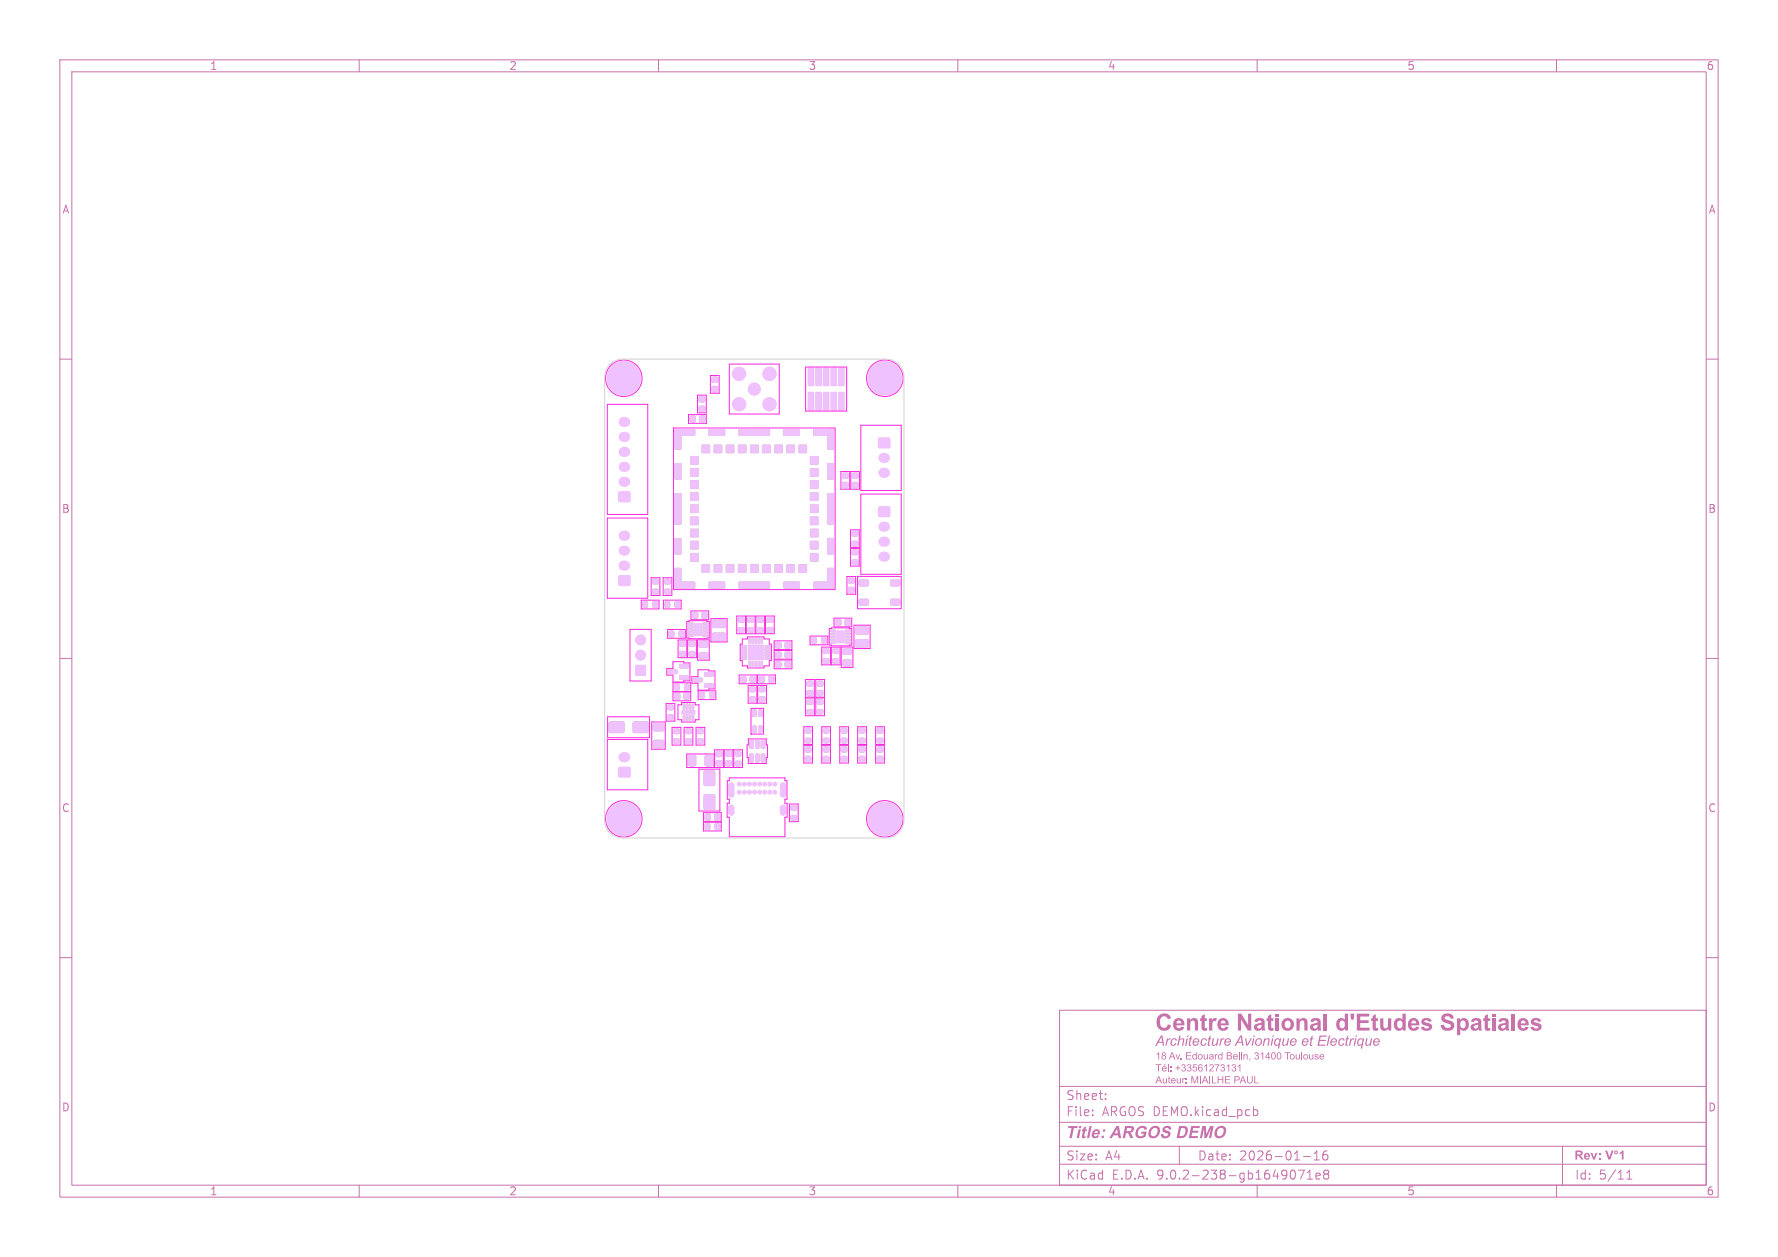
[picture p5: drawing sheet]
<svg xmlns="http://www.w3.org/2000/svg" width="297mm" height="210mm" viewBox="0 0 297 210" stroke-linecap="round" stroke-linejoin="round" font-family="sans-serif">
<defs><g id="words">
<text font-size="3.9" fill="#c872ab" x="193" y="173.2">Centre National d'Etudes Spatiales</text>
<text font-size="2.8" fill="#c872ab" x="178" y="190.9">Title: ARGOS DEMO</text>
<text font-size="2.4" fill="#c872ab" x="193" y="175.3">Architecture Avionique et Electrique</text>
<g font-size="2.1" fill="#c872ab">
<text x="178" y="184">Sheet:</text>
<text x="178" y="186.7">File:</text>
<text x="184.1" y="186.7">ARGOS DEMO.kicad_pcb</text>
<text x="178" y="197.3">KiCad</text>
<text x="178" y="194.1">Size:</text>
<text x="184.7" y="194.1">A4</text>
<text x="185.7" y="197.3">E.D.A.</text>
<text x="193.3" y="197.3">9.0.2-238-gb1649071e8</text>
<text x="200" y="194.1">Date:</text>
<text x="207" y="194.1">2026-01-16</text>
<text x="263" y="197.3">Id:</text>
<text x="267.1" y="197.3">5/11</text>
</g>
<g font-size="1.8" fill="#c872ab">
<text x="35" y="11.9">1</text>
<text x="85" y="11.9">2</text>
<text x="135" y="11.9">3</text>
<text x="185" y="11.9">4</text>
<text x="235" y="11.9">5</text>
<text x="285" y="11.9">6</text>
<text x="10.3" y="35.9">A</text>
<text x="285.4" y="35.9">A</text>
<text x="10.3" y="85.9">B</text>
<text x="285.3" y="85.9">B</text>
<text x="10.3" y="135.9">C</text>
<text x="285.3" y="135.9">C</text>
<text x="10.3" y="185.9">D</text>
<text x="285.3" y="185.9">D</text>
<text x="35" y="199.9">1</text>
<text x="85" y="199.9">2</text>
<text x="135" y="199.9">3</text>
<text x="185" y="199.9">4</text>
<text x="235" y="199.9">5</text>
<text x="285" y="199.9">6</text>
</g>
<g font-size="1.7" fill="#c872ab">
<text x="193" y="177.4">18 Av. Edouard Belin, 31400 Toulouse</text>
<text x="196.3" y="179.4">+33561273131</text>
<text x="193" y="181.4">Auteur: MIAILHE PAUL</text>
</g>
</g></defs>
<g fill="none" stroke="#c872ab" stroke-width=".17">
<path d="M10 10h277v190h-277zM12 12h273v186h-273zM60 10v2M110 10v2M160 10v2M210 10v2M260 10v2M10 60h2M285 60h2M10 110h2M285 110h2M10 160h2"/>
<path d="M177 168.8h108v29.2h-108zM285 160h2M60 198v2M110 198v2M160 198v2M177 194.5h108M177 191.5h108M210 198v2M216.2 195.6l.2 .5-.2 .8M216.9 195.5h1l-.7 1.5M217.7 193.2h1.2M218.4 197h.8"/>
<path d="M218.4 195.9l.4-.4v1.5M219.5 193.8h.9M219.5 192.7l.5-.4v1.5M219.8 196.5l.7-.1v-.3l-.5-.1-.2 .2 .1 .7h.6M221.4 196.1l-.3-.2 .3-.4h.3l.3 .3-.3 .3M221.4 196.1l-.3 .3 .1 .5 .2 .1 .4-.1 .2-.2-.1-.4-.2-.2M221.4 196.1h.3M221.7 192.3a.59 .59 0 0 0-.7 .6v.6l.1 .2 .4 .1 .2-.1 .1-.5-.1-.3h-.5l-.2 .3M260 198v2"/>
</g>
<g fill="#c872ab">
<path d="M263.2 192.2h.6a.44 .44 0 0 1 .6 .3 .44 .44 0 0 1-.4 .6l.5 .6h-.4l-.3-.5-.3-.1v.6h-.3v-.8l.8-.1 .1-.1-.2-.2h-.4v.4h-.3z"/>
<path d="M264.7 192.8a.52 .52 0 0 1 .7-.1 .52 .52 0 0 1 .2 .6h-.7a.22 .22 0 0 0 .1 .2 .22 .22 0 0 0 .3-.1h.3a.53 .53 0 0 1-.7 .3 .53 .53 0 0 1-.3-.6h.7a.22 .22 0 0 0-.2-.3 .22 .22 0 0 0-.2 .3h-.3z"/>
<path d="M265.7 192.6h.3l.3 .8 .2-.8h.3l-.4 1.1h-.3z"/>
<path d="M267.1 192.6h.2v.3h-.2z"/>
<path d="M267.1 193.4h.2v.3h-.2z"/>
<path d="M268.1 192.2h.4l.3 1.1 .4-1.1h.3l-.5 1.5h-.3z"/>
<path d="M269.7 192.3a.33 .33 0 0 1 .5 .1 .33 .33 0 0 1-.2 .4 .33 .33 0 0 1-.4-.3h.2a.16 .16 0 0 0 .2 .2 .16 .16 0 0 0 0-.3 .16 .16 0 0 0-.2 .1h-.2z"/>
<path d="M270.5 192.6l.5-.4h.2v1.5h-.3v-1.1l-.4 .3z"/>
</g>
<path d="M177 187.5h108M177 181.5h108M182.5 186.3v.1M182.5 185.5v.1M184.7 183.6v.1M184.7 182.8v.1M209.5 185.4h.3l.3 .3-.1 .6-.5 .1M271.7 197h.9M271.7 195.9l.5-.4v1.5" fill="none" stroke="#c872ab" stroke-width=".17"/>
<g fill="#c872ab">
<path d="M193 177.8h1v.1h-.4v1.1h-.2v-1.1h-.4z"/>
<path d="M194.2 178.2l.1-.1a.41 .41 0 0 1 .5 .1 .41 .41 0 0 1 .1 .4h-.7l.2 .3 .5-.2a.42 .42 0 0 1-.5 .3 .42 .42 0 0 1-.3-.5h.6l-.2-.3-.4 .3z"/>
<path d="M195.1 177.8h.1v1.2h-.1z"/>
<path d="M195.5 178.1h.2v.2h-.2z"/>
<path d="M195.5 178.8h.2v.2h-.2z"/>
</g>
<path d="M197 191.5v3M261 191.5v6.5" fill="none" stroke="#c872ab" stroke-width=".17"/>
<g fill="#bbaaa4" stroke="#bbaaa4" stroke-width=".17">
<path d="M107.4 100.6h.7v.8h-.7z"/>
<path d="M109.1 100.6h.7v.8h-.7z"/>
<path d="M111.1 100.6h.7v.8h-.7z"/>
<path d="M112.8 100.6h.7v.8h-.7z"/>
<path d="M112.8 71.8h.9v3.3h-.9z"/>
<path d="M112.8 77.5h.9v2.6h-.9z"/>
<path d="M112.8 82.5h.9v5.1h-.9z"/>
<path d="M112.8 90h.9v2.6h-.9z"/>
<path d="M112.8 95h.9v3.3h-.9z"/>
<path d="M112.8 71.8h3.2v1h-3.2z"/>
<path d="M112.8 97.3h3.2v1h-3.2z"/>
<path d="M118.5 71.8h2.5v1h-2.5z"/>
<path d="M118.5 97.3h2.5v1h-2.5z"/>
<path d="M123.5 71.8h5v1h-5z"/>
<path d="M123.5 97.3h5v1h-5z"/>
<path d="M130.9 71.8h2.6v1h-2.6z"/>
<path d="M130.9 97.3h2.6v1h-2.6z"/>
<path d="M135.9 71.8h3.4v1h-3.4z"/>
<path d="M135.9 97.3h3.4v1h-3.4z"/>
<path d="M138.2 71.8h1.1v3.3h-1.1z"/>
<path d="M138.2 77.5h1.1v2.6h-1.1z"/>
<path d="M138.2 82.5h1.1v5.1h-1.1z"/>
<path d="M138.2 90h1.1v2.6h-1.1z"/>
<path d="M138.2 95h1.1v3.3h-1.1z"/>
<path d="M115 126.3l1-.1 .2 .2v1.3l-.1 .3h-.9l-.2-.2z"/>
<path d="M117.8 126.3l1-.1 .2 .2v1.3l-.1 .3h-.9l-.2-.2z"/>
<path d="M111.1 98.5h.8v.7h-.8z"/>
<path d="M111.1 96.8h.8v.7h-.8z"/>
<path d="M135.6 106.6h.7v.8h-.7z"/>
<path d="M137.3 106.6h.7v.8h-.7z"/>
<path d="M142.4 90.5h.8v.7h-.8z"/>
<path d="M142.4 88.8h.8v.7h-.8z"/>
<path d="M116.9 69.6h.8v.8h-.8z"/>
<path d="M115.3 69.6h.8v.8h-.8z"/>
<path d="M123.4 104.9h.8v.7h-.8z"/>
<path d="M123.4 103.2h.8v.7h-.8z"/>
<path d="M137.6 126.4h.8v.8h-.8z"/>
<path d="M137.6 124.8h.8v.8h-.8z"/>
<path d="M132.2 136.3h.8v.7h-.8z"/>
<path d="M132.2 134.6h.8v.7h-.8z"/>
<path d="M126.9 116.5h.8v.7h-.8z"/>
<path d="M126.9 114.8h.8v.7h-.8z"/>
<path d="M143.6 97l1.3-.1 .2 .3-.1 .5-.2 .2h-1.1l-.2-.2z"/>
<path d="M148.8 97l1.3-.1 .2 .3v.5l-.2 .2h-1.2l-.2-.2z"/>
<path d="M143.6 100.2l1.3-.1 .2 .3-.1 .5-.2 .2h-1.1l-.2-.2z"/>
<path d="M148.8 100.2l1.3-.1 .2 .3v.5l-.2 .2h-1.2l-.2-.2z"/>
<path d="M114.6 123.5h.8v.7h-.8z"/>
<path d="M114.6 121.8h.8v.7h-.8z"/>
<path d="M119 64.6h.8v.8h-.8z"/>
<path d="M119 63.1h.8v.7h-.8z"/>
<path d="M142.4 79.1h.9v.8h-.9z"/>
<path d="M142.4 80.6h.9v.8h-.9z"/>
<path d="M131.2 110.6h.8v.8h-.8z"/>
<path d="M129.6 110.6h.8v.8h-.8z"/>
<path d="M125.7 121.3l.6 .1-.1 1-.5-.1z"/>
<path d="M125.7 118.6l.6 .1-.1 1-.5-.1z"/>
<path d="M126.7 118.6l.6 .1-.1 1-.5-.1z"/>
<path d="M126.7 121.3l.6 .1-.1 1-.5-.1z"/>
<path d="M117.7 114.3h1.4l.1 .5-.2 .1-1.2-.1z"/>
<path d="M117.7 112.4h1.4l.1 .5-.2 .1-1.2-.1z"/>
<path d="M115.9 113.3h1.3l.1 .5-.2 .1h-1.2z"/>
<path d="M146.6 126.4h.8v.8h-.8z"/>
<path d="M146.6 124.8h.8v.8h-.8z"/>
<path d="M113.6 112.9h1.3l.1 .5-.2 .1h-1.2z"/>
<path d="M113.6 111h1.3l.1 .5-.2 .1h-1.2z"/>
<path d="M111.7 112h1.3l.1 .5-.1 .1-1.3-.1z"/>
<path d="M116.8 107.2h1.3l.1 .2v.6l-.2 .2-1.1-.1-.1-.2z"/>
<path d="M116.8 109.1h1.3l.1 .2v.6l-.2 .2-1.1-.1-.1-.2z"/>
<path d="M117.3 102.4h.8v.8h-.8z"/>
<path d="M115.7 102.4h.8v.8h-.8z"/>
<path d="M137.6 123.4h.8v.7h-.8z"/>
<path d="M137.6 121.7h.8v.7h-.8z"/>
<path d="M131.2 107.4h.8v.8h-.8z"/>
<path d="M129.6 107.4h.8v.8h-.8z"/>
<path d="M140.8 108.4h1.3l.1 .2v.6l-.2 .2-1.1-.1-.1-.2z"/>
<path d="M140.8 110.3h1.3l.1 .2v.6l-.2 .2-1.1-.1-.1-.2z"/>
<path d="M136.6 116.9h.8v.7h-.8z"/>
<path d="M136.6 118.6h.8v.7h-.8z"/>
<path d="M121.3 127.2h.8v.7h-.8z"/>
<path d="M121.3 125.6h.8v.7h-.8z"/>
<path d="M112.6 123.5h.8v.7h-.8z"/>
<path d="M112.6 121.8h.8v.7h-.8z"/>
<path d="M140.2 61.6h.7v2.8h-.7z"/>
<path d="M140.2 65.6h.7v2.8h-.7z"/>
<path d="M138.9 61.6h.7v2.8h-.7z"/>
<path d="M138.9 65.6h.7v2.8h-.7z"/>
<path d="M137.6 61.6h.8v2.8h-.8z"/>
<path d="M137.6 65.6h.8v2.8h-.8z"/>
<path d="M136.4 61.6h.7v2.8h-.7z"/>
<path d="M136.4 65.6h.7v2.8h-.7z"/>
<path d="M135.1 61.6h.7v2.8h-.7z"/>
<path d="M135.1 65.6h.7v2.8h-.7z"/>
<path d="M143 106.9h1.9l.2 .2v.8l-.3 .2h-1.7l-.2-.2z"/>
<path d="M143 104.8l1.9-.1 .2 .3v.8l-.3 .2-1.7-.1-.2-.2z"/>
<path d="M123.8 113.1h.8v.8h-.8z"/>
<path d="M125.3 113.1h.8v.8h-.8z"/>
<path d="M119.5 137.7h.7v.8h-.7z"/>
<path d="M117.8 137.7h.7v.8h-.7z"/>
<path d="M141.8 98.2h.8v.8h-.8z"/>
<path d="M141.8 96.6h.8v.8h-.8z"/>
<path d="M116.9 115.7h.7v.9h-.7z"/>
<path d="M118.6 115.7h.7v.9h-.7z"/>
<path d="M142.4 91.9h.8v.7h-.8z"/>
<path d="M142.4 93.6h.8v.7h-.8z"/>
<path d="M111.6 119.5h.8v.7h-.8z"/>
<path d="M111.6 117.8h.8v.7h-.8z"/>
<path d="M122.9 125.6h.8v.7h-.8z"/>
<path d="M122.9 127.2h.8v.7h-.8z"/>
<path d="M141.2 103.6h.8v.8h-.8z"/>
<path d="M139.6 103.6h.8v.8h-.8z"/>
<path d="M112.7 114.4h.7v.8h-.7z"/>
<path d="M114.4 114.4h.7v.8h-.7z"/>
<path d="M146.6 123.4h.8v.7h-.8z"/>
<path d="M146.6 121.7h.8v.7h-.8z"/>
<path d="M134.6 126.4h.8v.8h-.8z"/>
<path d="M134.6 124.8h.8v.8h-.8z"/>
<path d="M114.3 115.9h.8v.9h-.8z"/>
<path d="M112.7 115.9h.8v.9h-.8z"/>
<path d="M116.6 121.8h.8v.7h-.8z"/>
<path d="M116.6 123.5h.8v.7h-.8z"/>
<path d="M125.2 107.9h.9v.9h-.9z"/>
<path d="M125.2 109.2h.9v.9h-.9z"/>
<path d="M126.4 107.9h.9v.9h-.9z"/>
<path d="M126.4 109.2h.9v.9h-.9z"/>
<path d="M123.9 107.9h.8v.2h-.8z"/>
<path d="M123.9 108.4h.8v.2h-.8z"/>
<path d="M123.9 108.9h.8v.2h-.8z"/>
<path d="M123.9 109.4h.8v.2h-.8z"/>
<path d="M123.9 109.9h.8v.2h-.8z"/>
<path d="M125.1 110.5l.3 .1-.1 .7h-.2z"/>
<path d="M125.6 110.5l.3 .1-.1 .7h-.2z"/>
<path d="M126.1 110.5l.3 .1-.1 .7h-.2z"/>
<path d="M126.6 110.5l.3 .1-.1 .7h-.2z"/>
<path d="M127.1 110.5l.3 .1-.1 .7h-.2z"/>
<path d="M127.8 109.9h.8v.2h-.8z"/>
<path d="M127.8 109.4h.8v.2h-.8z"/>
<path d="M127.8 108.9h.8v.2h-.8z"/>
<path d="M127.8 108.4h.8v.2h-.8z"/>
<path d="M127.8 107.9h.8v.2h-.8z"/>
<path d="M127.1 106.7h.3l-.1 .8-.2-.1z"/>
<path d="M126.6 106.7h.3l-.1 .8-.2-.1z"/>
<path d="M126.1 106.7h.3l-.1 .8-.2-.1z"/>
<path d="M125.6 106.7h.3l-.1 .8-.2-.1z"/>
<path d="M125.1 106.7h.3l-.1 .8-.2-.1z"/>
<path d="M119.7 127.1h.8v.8h-.8z"/>
<path d="M119.7 125.6h.8v.8h-.8z"/>
<path d="M116.8 67.9h.9v.8h-.9z"/>
<path d="M116.8 66.3h.9v.8h-.9z"/>
<path d="M115.2 108.9h.8v.7h-.8z"/>
<path d="M115.2 107.2h.8v.7h-.8z"/>
<path d="M134.9 116.9h.8v.7h-.8z"/>
<path d="M134.9 118.6h.8v.7h-.8z"/>
<path d="M119.4 136.1h.8v.8h-.8z"/>
<path d="M117.8 136.1h.8v.8h-.8z"/>
<path d="M125.3 116.5h.8v.7h-.8z"/>
<path d="M125.3 114.8h.8v.7h-.8z"/>
<path d="M117.7 128.8h1.6v2.4h-1.6z"/>
<path d="M117.7 132.8h1.6v2.4h-1.6z"/>
<path d="M137.6 110.1h.8v.7h-.8z"/>
<path d="M137.6 108.4h.8v.7h-.8z"/>
<path d="M140.8 79.1h.8v.8h-.8z"/>
<path d="M140.8 80.6h.8v.8h-.8z"/>
<path d="M126.6 104.9h.8v.7h-.8z"/>
<path d="M126.6 103.2h.8v.7h-.8z"/>
<path d="M140.6 123.4h.8v.7h-.8z"/>
<path d="M140.6 121.7h.8v.7h-.8z"/>
<path d="M143.6 123.4h.8v.7h-.8z"/>
<path d="M143.6 121.7h.8v.7h-.8z"/>
<path d="M109.2 123.7h1.5l.2 .2v.9l-.3 .1h-1.3l-.2-.2z"/>
<path d="M109.2 120.9h1.5l.2 .2v.9l-.3 .1h-1.3l-.2-.2z"/>
<path d="M126.9 113.1h.8v.8h-.8z"/>
<path d="M128.4 113.1h.8v.8h-.8z"/>
<path d="M125 104.9h.8v.7h-.8z"/>
<path d="M125 103.2h.8v.7h-.8z"/>
<path d="M105.8 120.7h2.4v1.6h-2.4z"/>
<path d="M101.8 120.7h2.4v1.6h-2.4z"/>
<path d="M113.6 108.9h.8v.7h-.8z"/>
<path d="M113.6 107.2h.8v.7h-.8z"/>
<path d="M109.1 98.5h.8v.7h-.8z"/>
<path d="M109.1 96.8h.8v.7h-.8z"/>
<path d="M139.2 110.1h.8v.7h-.8z"/>
<path d="M139.2 108.4h.8v.7h-.8z"/>
<path d="M128.2 104.9h.8v.7h-.8z"/>
<path d="M128.2 103.2h.8v.7h-.8z"/>
<path d="M133.5 94.4h1.2v1.2h-1.2z"/>
<path d="M131.4 94.4h1.3v1.2h-1.3z"/>
<path d="M129.4 94.4h1.3v1.2h-1.3z"/>
<path d="M127.4 94.4h1.3v1.2h-1.3z"/>
<path d="M125.4 94.4h1.2v1.2h-1.2z"/>
<path d="M123.3 94.4h1.3v1.2h-1.3z"/>
<path d="M121.3 94.4h1.3v1.2h-1.3z"/>
<path d="M119.3 94.4h1.3v1.2h-1.3z"/>
<path d="M117.3 94.4h1.2v1.2h-1.2z"/>
<path d="M115.4 92.5h1.2v1.2h-1.2z"/>
<path d="M115.4 90.4h1.2v1.3h-1.2z"/>
<path d="M115.4 88.4h1.2v1.3h-1.2z"/>
<path d="M115.4 86.4h1.2v1.3h-1.2z"/>
<path d="M115.4 84.4h1.2v1.2h-1.2z"/>
<path d="M115.4 82.3h1.2v1.3h-1.2z"/>
<path d="M115.4 80.3h1.2v1.3h-1.2z"/>
<path d="M115.4 78.3h1.2v1.3h-1.2z"/>
<path d="M115.4 76.3h1.2v1.2h-1.2z"/>
<path d="M117.3 74.4h1.2v1.2h-1.2z"/>
<path d="M119.3 74.4h1.3v1.2h-1.3z"/>
<path d="M121.3 74.4h1.3v1.2h-1.3z"/>
<path d="M123.3 74.4h1.3v1.2h-1.3z"/>
<path d="M125.4 74.4h1.2v1.2h-1.2z"/>
<path d="M127.4 74.4h1.3v1.2h-1.3z"/>
<path d="M129.4 74.4h1.3v1.2h-1.3z"/>
<path d="M131.4 74.4h1.3v1.2h-1.3z"/>
<path d="M133.5 74.4h1.2v1.2h-1.2z"/>
<path d="M135.4 76.3h1.2v1.2h-1.2z"/>
<path d="M135.4 78.3h1.2v1.3h-1.2z"/>
<path d="M135.4 80.3h1.2v1.3h-1.2z"/>
<path d="M135.4 82.3h1.2v1.3h-1.2z"/>
<path d="M135.4 84.4h1.2v1.2h-1.2z"/>
<path d="M135.4 86.4h1.2v1.3h-1.2z"/>
<path d="M135.4 88.4h1.2v1.3h-1.2z"/>
<path d="M135.4 90.4h1.2v1.3h-1.2z"/>
<path d="M135.4 92.5h1.2v1.2h-1.2z"/>
<path d="M119.1 105.8h1.9l.2 .2v.8l-.3 .2h-1.7l-.2-.2z"/>
<path d="M119.1 103.7l1.9-.1 .2 .3v.8l-.3 .2-1.7-.1-.2-.2z"/>
<path d="M134.6 123.4h.8v.7h-.8z"/>
<path d="M134.6 121.7h.8v.7h-.8z"/>
<path d="M134.9 113.8h.8v.8h-.8z"/>
<path d="M134.9 115.4h.8v.8h-.8z"/>
<path d="M114 118.8h.8l.1 .4h-.8z"/>
<path d="M115.1 118.8h.8l.1 .4h-.8z"/>
<path d="M114.1 119.5h.3l-.1 .9-.2-.1z"/>
<path d="M114.6 119.5h.3l-.1 .9-.2-.1z"/>
<path d="M115.1 119.5h.3l-.1 .9-.2-.1z"/>
<path d="M115.6 119.5h.3l-.1 .9-.2-.1z"/>
<path d="M115.6 117.6l.3 .1-.1 .8h-.2z"/>
<path d="M115.1 117.6l.3 .1-.1 .8h-.2z"/>
<path d="M114.6 117.6l.3 .1-.1 .8h-.2z"/>
<path d="M114.1 117.6l.3 .1-.1 .8h-.2z"/>
<path d="M136.6 113.8h.8v.8h-.8z"/>
<path d="M136.6 115.4h.8v.8h-.8z"/>
<path d="M116.1 104.3l.4 .1v.7l-.4-.1z"/>
<path d="M116.1 105.3l.4 .1v.7l-.4-.1z"/>
<path d="M116.7 104.3l.4 .1v.7l-.4-.1z"/>
<path d="M116.7 105.3l.4 .1v.7l-.4-.1z"/>
<path d="M115 104.1h.8v.2h-.8z"/>
<path d="M115 104.6h.8v.2h-.8z"/>
<path d="M115 105.1h.8v.2h-.8z"/>
<path d="M115 105.6h.8v.2h-.8z"/>
<path d="M115 106.1h.8v.2h-.8z"/>
<path d="M117.4 106.1h.8v.2h-.8z"/>
<path d="M117.4 105.6h.8v.2h-.8z"/>
<path d="M117.4 105.1h.8v.2h-.8z"/>
<path d="M117.4 104.6h.8v.2h-.8z"/>
<path d="M117.4 104.1h.8v.2h-.8z"/>
<path d="M140.6 126.4h.8v.8h-.8z"/>
<path d="M140.6 124.8h.8v.8h-.8z"/>
<path d="M127.2 123.7l.5 .1v1.2l-.5-.1z"/>
<path d="M126.2 123.7l.6 .1-.1 1.2-.5-.1z"/>
<path d="M125.3 123.7l.5 .1v1.2l-.5-.1z"/>
<path d="M125.3 126l.5 .1v1.2l-.5-.1z"/>
<path d="M126.2 126l.6 .1-.1 1.2-.5-.1z"/>
<path d="M127.2 126l.5 .1v1.2l-.5-.1z"/>
<path d="M139.9 105.5l.4 .1v.7l-.4-.1z"/>
<path d="M139.9 106.5l.4 .1v.7l-.4-.1z"/>
<path d="M140.5 105.5l.4 .1v.7l-.4-.1z"/>
<path d="M140.5 106.5l.4 .1v.7l-.4-.1z"/>
<path d="M138.8 105.3h.8v.2h-.8z"/>
<path d="M138.8 105.8h.8v.2h-.8z"/>
<path d="M138.8 106.3h.8v.2h-.8z"/>
<path d="M138.8 106.8h.8v.2h-.8z"/>
<path d="M138.8 107.3h.8v.2h-.8z"/>
<path d="M141.2 107.3h.8v.2h-.8z"/>
<path d="M141.2 106.8h.8v.2h-.8z"/>
<path d="M141.2 106.3h.8v.2h-.8z"/>
<path d="M141.2 105.8h.8v.2h-.8z"/>
<path d="M141.2 105.3h.8v.2h-.8z"/>
<path d="M111.8 105.5h.7v.8h-.7z"/>
<path d="M113.5 105.5h.7v.8h-.7z"/>
<path d="M143.6 126.4h.8v.8h-.8z"/>
<path d="M143.6 124.8h.8v.8h-.8z"/>
<path d="M131.2 109h.8v.8h-.8z"/>
<path d="M129.6 109h.8v.8h-.8z"/>
</g>
<g fill="#efc1ff" stroke="#efc1ff" stroke-width=".17">
<path d="M107.4 100.6h.7v.8h-.7z"/>
<path d="M109.1 100.6h.7v.8h-.7z"/>
<path d="M111.1 100.6h.7v.8h-.7z"/>
<path d="M112.8 100.6h.7v.8h-.7z"/>
<path d="M112.8 71.8h.9v3.3h-.9z"/>
<path d="M112.8 77.5h.9v2.6h-.9z"/>
<path d="M112.8 82.5h.9v5.1h-.9z"/>
<path d="M112.8 90h.9v2.6h-.9z"/>
<path d="M112.8 95h.9v3.3h-.9z"/>
<path d="M112.8 71.8h3.2v1h-3.2z"/>
<path d="M112.8 97.3h3.2v1h-3.2z"/>
<path d="M118.5 71.8h2.5v1h-2.5z"/>
<path d="M118.5 97.3h2.5v1h-2.5z"/>
<path d="M123.5 71.8h5v1h-5z"/>
<path d="M123.5 97.3h5v1h-5z"/>
<path d="M130.9 71.8h2.6v1h-2.6z"/>
<path d="M130.9 97.3h2.6v1h-2.6z"/>
<path d="M135.9 71.8h3.4v1h-3.4z"/>
<path d="M135.9 97.3h3.4v1h-3.4z"/>
<path d="M138.2 71.8h1.1v3.3h-1.1z"/>
<path d="M138.2 77.5h1.1v2.6h-1.1z"/>
<path d="M138.2 82.5h1.1v5.1h-1.1z"/>
<path d="M138.2 90h1.1v2.6h-1.1z"/>
<path d="M138.2 95h1.1v3.3h-1.1z"/>
<path d="M115 126.3l1-.1 .2 .2v1.3l-.1 .3h-.9l-.2-.2z"/>
<path d="M117.8 126.3l1-.1 .2 .2v1.3l-.1 .3h-.9l-.2-.2z"/>
<path d="M111.1 98.5h.8v.7h-.8z"/>
<path d="M111.1 96.8h.8v.7h-.8z"/>
<path d="M135.6 106.6h.7v.8h-.7z"/>
<path d="M137.3 106.6h.7v.8h-.7z"/>
<path d="M142.4 90.5h.8v.7h-.8z"/>
<path d="M142.4 88.8h.8v.7h-.8z"/>
<path d="M116.9 69.6h.8v.8h-.8z"/>
<path d="M115.3 69.6h.8v.8h-.8z"/>
<path d="M123.4 104.9h.8v.7h-.8z"/>
<path d="M123.4 103.2h.8v.7h-.8z"/>
<path d="M137.6 126.4h.8v.8h-.8z"/>
<path d="M137.6 124.8h.8v.8h-.8z"/>
<path d="M132.2 136.3h.8v.7h-.8z"/>
<path d="M132.2 134.6h.8v.7h-.8z"/>
<path d="M126.9 116.5h.8v.7h-.8z"/>
<path d="M126.9 114.8h.8v.7h-.8z"/>
<path d="M143.6 97l1.3-.1 .2 .3-.1 .5-.2 .2h-1.1l-.2-.2z"/>
<path d="M148.8 97l1.3-.1 .2 .3v.5l-.2 .2h-1.2l-.2-.2z"/>
<path d="M143.6 100.2l1.3-.1 .2 .3-.1 .5-.2 .2h-1.1l-.2-.2z"/>
<path d="M148.8 100.2l1.3-.1 .2 .3v.5l-.2 .2h-1.2l-.2-.2z"/>
<path d="M114.6 123.5h.8v.7h-.8z"/>
<path d="M114.6 121.8h.8v.7h-.8z"/>
<path d="M119 64.6h.8v.8h-.8z"/>
<path d="M119 63.1h.8v.7h-.8z"/>
<path d="M142.4 79.1h.9v.8h-.9z"/>
<path d="M142.4 80.6h.9v.8h-.9z"/>
<path d="M146.8 84.7h1.8v1.6h-1.8z"/>
<path d="M131.2 110.6h.8v.8h-.8z"/>
<path d="M129.6 110.6h.8v.8h-.8z"/>
<path d="M125.7 121.3l.6 .1-.1 1-.5-.1z"/>
<path d="M125.7 118.6l.6 .1-.1 1-.5-.1z"/>
<path d="M126.7 118.6l.6 .1-.1 1-.5-.1z"/>
<path d="M126.7 121.3l.6 .1-.1 1-.5-.1z"/>
<path d="M117.7 114.3h1.4l.1 .5-.2 .1-1.2-.1z"/>
<path d="M117.7 112.4h1.4l.1 .5-.2 .1-1.2-.1z"/>
<path d="M115.9 113.3h1.3l.1 .5-.2 .1h-1.2z"/>
<path d="M146.6 126.4h.8v.8h-.8z"/>
<path d="M146.6 124.8h.8v.8h-.8z"/>
<path d="M113.6 112.9h1.3l.1 .5-.2 .1h-1.2z"/>
<path d="M113.6 111h1.3l.1 .5-.2 .1h-1.2z"/>
<path d="M111.7 112h1.3l.1 .5-.1 .1-1.3-.1z"/>
<path d="M116.8 107.2h1.3l.1 .2v.6l-.2 .2-1.1-.1-.1-.2z"/>
<path d="M116.8 109.1h1.3l.1 .2v.6l-.2 .2-1.1-.1-.1-.2z"/>
<path d="M117.3 102.4h.8v.8h-.8z"/>
<path d="M115.7 102.4h.8v.8h-.8z"/>
<path d="M137.6 123.4h.8v.7h-.8z"/>
<path d="M137.6 121.7h.8v.7h-.8z"/>
<path d="M131.2 107.4h.8v.8h-.8z"/>
<path d="M129.6 107.4h.8v.8h-.8z"/>
<path d="M140.8 108.4h1.3l.1 .2v.6l-.2 .2-1.1-.1-.1-.2z"/>
<path d="M140.8 110.3h1.3l.1 .2v.6l-.2 .2-1.1-.1-.1-.2z"/>
<path d="M136.6 116.9h.8v.7h-.8z"/>
<path d="M136.6 118.6h.8v.7h-.8z"/>
<path d="M103.4 82.2h1.8v1.6h-1.8z"/>
<path d="M121.3 127.2h.8v.7h-.8z"/>
<path d="M121.3 125.6h.8v.7h-.8z"/>
<path d="M112.6 123.5h.8v.7h-.8z"/>
<path d="M112.6 121.8h.8v.7h-.8z"/>
<path d="M140.1 61.5h.9l-.1 3-.8-.1z"/>
<path d="M140.1 65.6h.9l-.1 2.9h-.8z"/>
<path d="M138.8 61.5h.9v3l-.9-.1z"/>
<path d="M138.8 65.6h.9v2.9h-.9z"/>
<path d="M137.6 61.5h.9l-.1 3-.9-.1z"/>
<path d="M137.6 65.6h.9l-.1 2.9h-.9z"/>
<path d="M136.3 61.5h.9l-.1 3-.8-.1z"/>
<path d="M136.3 65.6h.9l-.1 2.9h-.8z"/>
<path d="M135 61.5h.9v3l-.9-.1z"/>
<path d="M135 65.6h.9v2.9h-.9z"/>
<path d="M143 106.9h1.9l.2 .2v.8l-.3 .2h-1.7l-.2-.2z"/>
<path d="M143 104.8l1.9-.1 .2 .3v.8l-.3 .2-1.7-.1-.2-.2z"/>
<path d="M123.8 113.1h.8v.8h-.8z"/>
<path d="M125.3 113.1h.8v.8h-.8z"/>
<path d="M119.5 137.7h.7v.8h-.7z"/>
<path d="M117.8 137.7h.7v.8h-.7z"/>
<path d="M141.8 98.2h.8v.8h-.8z"/>
<path d="M141.8 96.6h.8v.8h-.8z"/>
<path d="M116.9 115.7h.7v.9h-.7z"/>
<path d="M118.6 115.7h.7v.9h-.7z"/>
<path d="M142.4 91.9h.8v.7h-.8z"/>
<path d="M142.4 93.6h.8v.7h-.8z"/>
<path d="M111.6 119.5h.8v.7h-.8z"/>
<path d="M111.6 117.8h.8v.7h-.8z"/>
<path d="M122.9 125.6h.8v.7h-.8z"/>
<path d="M122.9 127.2h.8v.7h-.8z"/>
<path d="M141.2 103.6h.8v.8h-.8z"/>
<path d="M139.6 103.6h.8v.8h-.8z"/>
<path d="M112.7 114.4h.7v.8h-.7z"/>
<path d="M114.4 114.4h.7v.8h-.7z"/>
<path d="M146.6 123.4h.8v.7h-.8z"/>
<path d="M146.6 121.7h.8v.7h-.8z"/>
<path d="M134.6 126.4h.8v.8h-.8z"/>
<path d="M134.6 124.8h.8v.8h-.8z"/>
<path d="M114.3 115.9h.8v.9h-.8z"/>
<path d="M112.7 115.9h.8v.9h-.8z"/>
<path d="M103.4 96.2h1.8v1.6h-1.8z"/>
<path d="M116.6 121.8h.8v.7h-.8z"/>
<path d="M116.6 123.5h.8v.7h-.8z"/>
<path d="M123.9 107.9h.8v.2h-.8z"/>
<path d="M123.9 108.4h.8v.2h-.8z"/>
<path d="M123.9 108.9h.8v.2h-.8z"/>
<path d="M123.9 109.4h.8v.2h-.8z"/>
<path d="M123.9 109.9h.8v.2h-.8z"/>
<path d="M125.1 110.5l.3 .1-.1 .7h-.2z"/>
<path d="M125.6 110.5l.3 .1-.1 .7h-.2z"/>
<path d="M126.1 110.5l.3 .1-.1 .7h-.2z"/>
<path d="M126.6 110.5l.3 .1-.1 .7h-.2z"/>
<path d="M127.1 110.5l.3 .1-.1 .7h-.2z"/>
<path d="M127.8 109.9h.8v.2h-.8z"/>
<path d="M127.8 109.4h.8v.2h-.8z"/>
<path d="M127.8 108.9h.8v.2h-.8z"/>
<path d="M127.8 108.4h.8v.2h-.8z"/>
<path d="M127.8 107.9h.8v.2h-.8z"/>
<path d="M127.1 106.7h.3l-.1 .8-.2-.1z"/>
<path d="M126.6 106.7h.3l-.1 .8-.2-.1z"/>
<path d="M126.1 106.7h.3l-.1 .8-.2-.1z"/>
<path d="M125.6 106.7h.3l-.1 .8-.2-.1z"/>
<path d="M125.1 106.7h.3l-.1 .8-.2-.1z"/>
<path d="M125 107.8h2.5v2.5h-2.5z"/>
<path d="M119.7 127.1h.8v.8h-.8z"/>
<path d="M119.7 125.6h.8v.8h-.8z"/>
<path d="M116.8 67.9h.9v.8h-.9z"/>
<path d="M116.8 66.3h.9v.8h-.9z"/>
<path d="M115.2 108.9h.8v.7h-.8z"/>
<path d="M115.2 107.2h.8v.7h-.8z"/>
<path d="M134.9 116.9h.8v.7h-.8z"/>
<path d="M134.9 118.6h.8v.7h-.8z"/>
<path d="M119.4 136.1h.8v.8h-.8z"/>
<path d="M117.8 136.1h.8v.8h-.8z"/>
<path d="M103.4 128.2h1.8v1.6h-1.8z"/>
<path d="M125.3 116.5h.8v.7h-.8z"/>
<path d="M125.3 114.8h.8v.7h-.8z"/>
<path d="M117.7 128.8h1.6v2.4h-1.6z"/>
<path d="M117.7 132.8h1.6v2.4h-1.6z"/>
<path d="M137.6 110.1h.8v.7h-.8z"/>
<path d="M137.6 108.4h.8v.7h-.8z"/>
<path d="M140.8 79.1h.8v.8h-.8z"/>
<path d="M140.8 80.6h.8v.8h-.8z"/>
<path d="M126.6 104.9h.8v.7h-.8z"/>
<path d="M126.6 103.2h.8v.7h-.8z"/>
<path d="M140.6 123.4h.8v.7h-.8z"/>
<path d="M140.6 121.7h.8v.7h-.8z"/>
<path d="M143.6 123.4h.8v.7h-.8z"/>
<path d="M143.6 121.7h.8v.7h-.8z"/>
<path d="M109.2 123.7h1.5l.2 .2v.9l-.3 .1h-1.3l-.2-.2z"/>
<path d="M109.2 120.9h1.5l.2 .2v.9l-.3 .1h-1.3l-.2-.2z"/>
<path d="M126.9 113.1h.8v.8h-.8z"/>
<path d="M128.4 113.1h.8v.8h-.8z"/>
<path d="M125 104.9h.8v.7h-.8z"/>
<path d="M125 103.2h.8v.7h-.8z"/>
<path d="M105.8 120.7h2.4v1.6h-2.4z"/>
<path d="M101.8 120.7h2.4v1.6h-2.4z"/>
<path d="M113.6 108.9h.8v.7h-.8z"/>
<path d="M113.6 107.2h.8v.7h-.8z"/>
<path d="M109.1 98.5h.8v.7h-.8z"/>
<path d="M109.1 96.8h.8v.7h-.8z"/>
<path d="M139.2 110.1h.8v.7h-.8z"/>
<path d="M139.2 108.4h.8v.7h-.8z"/>
<path d="M128.2 104.9h.8v.7h-.8z"/>
<path d="M128.2 103.2h.8v.7h-.8z"/>
<path d="M133.5 94.4h1.2v1.2h-1.2z"/>
<path d="M131.4 94.4h1.3v1.2h-1.3z"/>
<path d="M129.4 94.4h1.3v1.2h-1.3z"/>
<path d="M127.4 94.4h1.3v1.2h-1.3z"/>
<path d="M125.4 94.4h1.2v1.2h-1.2z"/>
<path d="M123.3 94.4h1.3v1.2h-1.3z"/>
<path d="M121.3 94.4h1.3v1.2h-1.3z"/>
<path d="M119.3 94.4h1.3v1.2h-1.3z"/>
<path d="M117.3 94.4h1.2v1.2h-1.2z"/>
<path d="M115.4 92.5h1.2v1.2h-1.2z"/>
<path d="M115.4 90.4h1.2v1.3h-1.2z"/>
<path d="M115.4 88.4h1.2v1.3h-1.2z"/>
<path d="M115.4 86.4h1.2v1.3h-1.2z"/>
<path d="M115.4 84.4h1.2v1.2h-1.2z"/>
<path d="M115.4 82.3h1.2v1.3h-1.2z"/>
<path d="M115.4 80.3h1.2v1.3h-1.2z"/>
<path d="M115.4 78.3h1.2v1.3h-1.2z"/>
<path d="M115.4 76.3h1.2v1.2h-1.2z"/>
<path d="M117.3 74.4h1.2v1.2h-1.2z"/>
<path d="M119.3 74.4h1.3v1.2h-1.3z"/>
<path d="M121.3 74.4h1.3v1.2h-1.3z"/>
<path d="M123.3 74.4h1.3v1.2h-1.3z"/>
<path d="M125.4 74.4h1.2v1.2h-1.2z"/>
<path d="M127.4 74.4h1.3v1.2h-1.3z"/>
<path d="M129.4 74.4h1.3v1.2h-1.3z"/>
<path d="M131.4 74.4h1.3v1.2h-1.3z"/>
<path d="M133.5 74.4h1.2v1.2h-1.2z"/>
<path d="M135.4 76.3h1.2v1.2h-1.2z"/>
<path d="M135.4 78.3h1.2v1.3h-1.2z"/>
<path d="M135.4 80.3h1.2v1.3h-1.2z"/>
<path d="M135.4 82.3h1.2v1.3h-1.2z"/>
<path d="M135.4 84.4h1.2v1.2h-1.2z"/>
<path d="M135.4 86.4h1.2v1.3h-1.2z"/>
<path d="M135.4 88.4h1.2v1.3h-1.2z"/>
<path d="M135.4 90.4h1.2v1.3h-1.2z"/>
<path d="M135.4 92.5h1.2v1.2h-1.2z"/>
<path d="M119.1 105.8h1.9l.2 .2v.8l-.3 .2h-1.7l-.2-.2z"/>
<path d="M119.1 103.7l1.9-.1 .2 .3v.8l-.3 .2-1.7-.1-.2-.2z"/>
<path d="M134.6 123.4h.8v.7h-.8z"/>
<path d="M134.6 121.7h.8v.7h-.8z"/>
<path d="M134.9 113.8h.8v.8h-.8z"/>
<path d="M134.9 115.4h.8v.8h-.8z"/>
<path d="M114.1 119.5h.3l-.1 .9-.2-.1z"/>
<path d="M114.6 119.5h.3l-.1 .9-.2-.1z"/>
<path d="M115.1 119.5h.3l-.1 .9-.2-.1z"/>
<path d="M115.6 119.5h.3l-.1 .9-.2-.1z"/>
<path d="M115.6 117.6l.3 .1-.1 .8h-.2z"/>
<path d="M115.1 117.6l.3 .1-.1 .8h-.2z"/>
<path d="M114.6 117.6l.3 .1-.1 .8h-.2z"/>
<path d="M114.1 117.6l.3 .1-.1 .8h-.2z"/>
<path d="M113.9 118.7h2.2v.6h-2.2z"/>
<path d="M136.6 113.8h.8v.8h-.8z"/>
<path d="M136.6 115.4h.8v.8h-.8z"/>
<path d="M115 104.1h.8v.2h-.8z"/>
<path d="M115 104.6h.8v.2h-.8z"/>
<path d="M115 105.1h.8v.2h-.8z"/>
<path d="M115 105.6h.8v.2h-.8z"/>
<path d="M115 106.1h.8v.2h-.8z"/>
<path d="M117.4 106.1h.8v.2h-.8z"/>
<path d="M117.4 105.6h.8v.2h-.8z"/>
<path d="M117.4 105.1h.8v.2h-.8z"/>
<path d="M117.4 104.6h.8v.2h-.8z"/>
<path d="M117.4 104.1h.8v.2h-.8z"/>
<path d="M116 104.2h1.2v2h-1.2z"/>
<path d="M140.6 126.4h.8v.8h-.8z"/>
<path d="M140.6 124.8h.8v.8h-.8z"/>
<path d="M127.2 123.7l.5 .1v1.2l-.5-.1z"/>
<path d="M126.2 123.7l.6 .1-.1 1.2-.5-.1z"/>
<path d="M125.3 123.7l.5 .1v1.2l-.5-.1z"/>
<path d="M125.3 126l.5 .1v1.2l-.5-.1z"/>
<path d="M126.2 126l.6 .1-.1 1.2-.5-.1z"/>
<path d="M127.2 126l.5 .1v1.2l-.5-.1z"/>
<path d="M138.8 105.3h.8v.2h-.8z"/>
<path d="M138.8 105.8h.8v.2h-.8z"/>
<path d="M138.8 106.3h.8v.2h-.8z"/>
<path d="M138.8 106.8h.8v.2h-.8z"/>
<path d="M138.8 107.3h.8v.2h-.8z"/>
<path d="M141.2 107.3h.8v.2h-.8z"/>
<path d="M141.2 106.8h.8v.2h-.8z"/>
<path d="M141.2 106.3h.8v.2h-.8z"/>
<path d="M141.2 105.8h.8v.2h-.8z"/>
<path d="M141.2 105.3h.8v.2h-.8z"/>
<path d="M139.8 105.4h1.2v2h-1.2z"/>
<path d="M146.8 73.2h1.8v1.6h-1.8z"/>
<path d="M111.8 105.5h.7v.8h-.7z"/>
<path d="M113.5 105.5h.7v.8h-.7z"/>
<path d="M106.2 111.2h1.6v1.7h-1.6z"/>
<path d="M143.6 126.4h.8v.8h-.8z"/>
<path d="M143.6 124.8h.8v.8h-.8z"/>
<path d="M131.2 109h.8v.8h-.8z"/>
<path d="M129.6 109h.8v.8h-.8z"/>
<circle cx="126" cy="65" r="1.02"/>
<circle cx="123.5" cy="62.5" r="1.13"/>
<circle cx="123.5" cy="67.5" r="1.13"/>
<circle cx="128.5" cy="62.5" r="1.13"/>
<circle cx="128.5" cy="67.5" r="1.13"/>
<circle cx="104.2" cy="63.2" r="2.8"/>
<circle cx="147.8" cy="136.8" r="2.8"/>
<circle cx="123.5" cy="131" r=".33"/>
<circle cx="124.3" cy="131" r=".33"/>
<circle cx="125.2" cy="131" r=".33"/>
<circle cx="126.1" cy="131" r=".33"/>
<circle cx="126.9" cy="131" r=".33"/>
<circle cx="127.8" cy="131" r=".33"/>
<circle cx="128.6" cy="131" r=".33"/>
<circle cx="129.5" cy="131" r=".33"/>
<circle cx="129.5" cy="132.4" r=".33"/>
<circle cx="128.6" cy="132.4" r=".33"/>
<circle cx="127.8" cy="132.4" r=".33"/>
<circle cx="126.9" cy="132.4" r=".33"/>
<circle cx="126.1" cy="132.4" r=".33"/>
<circle cx="125.2" cy="132.4" r=".33"/>
<circle cx="124.3" cy="132.4" r=".33"/>
<circle cx="123.5" cy="132.4" r=".33"/>
<circle cx="104.2" cy="136.8" r="2.8"/>
<circle cx="107" cy="109.5" r=".85"/>
<circle cx="107" cy="106.9" r=".85"/>
<circle cx="147.8" cy="63.2" r="2.8"/>
</g>
<g fill="none" stroke="#efc1ff" stroke-width="1.7">
<path d="M104.2 78h.2M104.2 75.5h.2M104.2 73h.2M104.2 70.5h.2M147.6 76.5h.2M147.6 79h.2M104.2 80.5h.2M104.2 94.5h.2M104.2 92h.2M104.2 89.5h.2M147.6 88h.2M147.6 90.5h.2"/>
<path d="M147.6 93h.2M104.1 126.5h.3"/>
</g>
<path d="M122.1 131.2v1.5M122.2 135v.8M130.8 131.2v1.5M130.8 135v.8" fill="none" stroke="#efc1ff" stroke-width="1.1"/>
<g fill="none" stroke="#ff26e2" stroke-width=".17">
<path d="M101.4 67.6h6.8v18.4h-6.8zM112.5 71.5h27v27h-27zM115 69.3h3v1.4h-3zM116.5 66h1.5v3h-1.5zM118.7 62.7h1.4v3h-1.4zM121.8 60.8h8.4v8.4h-8.4zM134.6 61.3h6.8v7.4h-6.8zM140.5 78.8h1.4v2.9h-1.4zM142.1 78.8h1.5v2.9h-1.5zM143.8 71.1h6.7v10.9h-6.7zM101.4 86.6h6.8v13.4h-6.8zM108.8 96.5h1.4v3h-1.4z"/>
<path d="M110.8 96.5h1.4v3h-1.4zM141.5 96.3h1.4v3h-1.4zM142.1 88.5h1.4v3h-1.4zM142.1 91.6h1.4v3h-1.4zM143.2 96.3h7.3v5.4h-7.3zM143.8 82.6h6.7v13.4h-6.7zM101.5 119.8h7v3.5h-7zM105.2 105.2h3.6v8.6h-3.6zM107.1 100.3h3v1.4h-3zM110.8 100.3h3v1.4h-3zM111.3 117.5h1.4v3h-1.4zM111.5 105.2h3v1.4h-3z"/>
<path d="M112.4 110.6h1.8v.2h1v3h-1v.2h-1.8v-1.2h-1v-1.1h1zM112.4 114.1h3v1.4h-3zM112.4 115.6h3v1.5h-3zM113.2 117.8h.7v-.4h2.2v.4h.6v2.5h-.6v.3h-2.2v-.3h-.7zM113.3 106.9h1.4v3h-1.4zM114.7 103.8h.4v-.1h3v.1h.4v2.8h-.4v.1h-3v-.1h-.4zM114.9 106.9h1.4v3h-1.4zM115.4 102.1h3v1.4h-3zM116.5 106.9h2v3.4h-2zM116.6 111.9h1.8v.2h1v3h-1v.2h-1.8v-1.1h-1v-1.1h1zM116.6 115.4h3v1.5h-3zM118.7 103.4h2.7v3.9h-2.7z"/>
<path d="M123.1 102.9h1.4v3h-1.4zM123.5 112.8h2.9v1.4h-2.9zM124 106.8h.9v-.4h2.7v.4h.9v.8h.4v2.8h-.4v.9h-.9v.3h-2.7v-.3h-.9v-.9h-.4v-2.8h.4zM124.7 102.9h1.4v3h-1.4zM125 114.5h1.4v3h-1.4zM125.5 118.4h2v4.3h-2zM126.3 102.9h1.4v3h-1.4zM126.6 114.5h1.4v3h-1.4zM126.6 112.8h2.9v1.4h-2.9zM127.9 102.9h1.4v3h-1.4zM129.3 110.3h3v1.4h-3zM129.3 107.1h3v1.4h-3z"/>
<path d="M129.3 108.7h3v1.4h-3zM134.6 116.6h1.4v3h-1.4zM134.6 113.5h1.4v3h-1.4zM135.3 106.3h3v1.4h-3zM136.3 116.6h1.4v3h-1.4zM136.3 113.5h1.4v3h-1.4zM137.3 108.1h1.4v3h-1.4zM138.5 105h.4v-.1h3v.1h.4v2.8h-.4v.1h-3v-.1h-.4zM138.9 108.1h1.4v3h-1.4zM139.3 103.3h3v1.4h-3zM140.5 108.1h2v3.4h-2zM142.6 104.5h2.7v3.9h-2.7z"/>
<path d="M101.4 123.6h6.8v8.4h-6.8zM108.9 120.6h2.2v4.6h-2.2zM112.3 121.5h1.4v3h-1.4zM114.3 121.5h1.4v3h-1.4zM114.7 126h4.6v2.2h-4.6zM116.3 121.5h1.4v3h-1.4zM116.7 128.5h3.5v7h-3.5zM117.5 137.4h3v1.4h-3zM117.5 135.8h3v1.4h-3zM119.4 125.3h1.4v2.9h-1.4zM121 125.3h1.4v2.9h-1.4zM121.8 130h9.3v.4h.4v3.1h-.4v.7h.4v2.3h-.4v3.3h-9.3v-3.3h-.3v-2.3h.3v-.7h-.3v-3.1h.3z"/>
<path d="M122.6 125.3h1.4v2.9h-1.4zM125 123.5h3v1h.2v2.1h-.2v1h-3v-1h-.2v-2.1h.2zM131.9 134.3h1.4v3h-1.4zM134.3 124.5h1.4v3h-1.4zM134.3 121.4h1.4v3h-1.4zM137.3 124.5h1.4v3h-1.4zM137.3 121.4h1.4v3h-1.4zM140.3 124.5h1.4v3h-1.4zM140.3 121.4h1.4v3h-1.4zM143.3 124.5h1.4v3h-1.4zM143.3 121.4h1.4v3h-1.4zM146.3 124.5h1.4v3h-1.4z"/>
<path d="M146.3 121.4h1.4v3h-1.4z"/>
<circle cx="104.2" cy="63.2" r="3"/>
<circle cx="147.8" cy="63.2" r="3"/>
<circle cx="104.2" cy="136.8" r="3"/>
<circle cx="147.8" cy="136.8" r="3"/>
</g>
<path d="M101.9 60.9a3 3 0 0 1 2.1-.9h44a3 3 0 0 1 3 3v74a3 3 0 0 1-3 3h-44a3 3 0 0 1-3-3v-74a3 3 0 0 1 .9-2.1z" fill="none" stroke="#d0d2cd" stroke-width=".17"/>
<use href="#words"/>
</svg>
